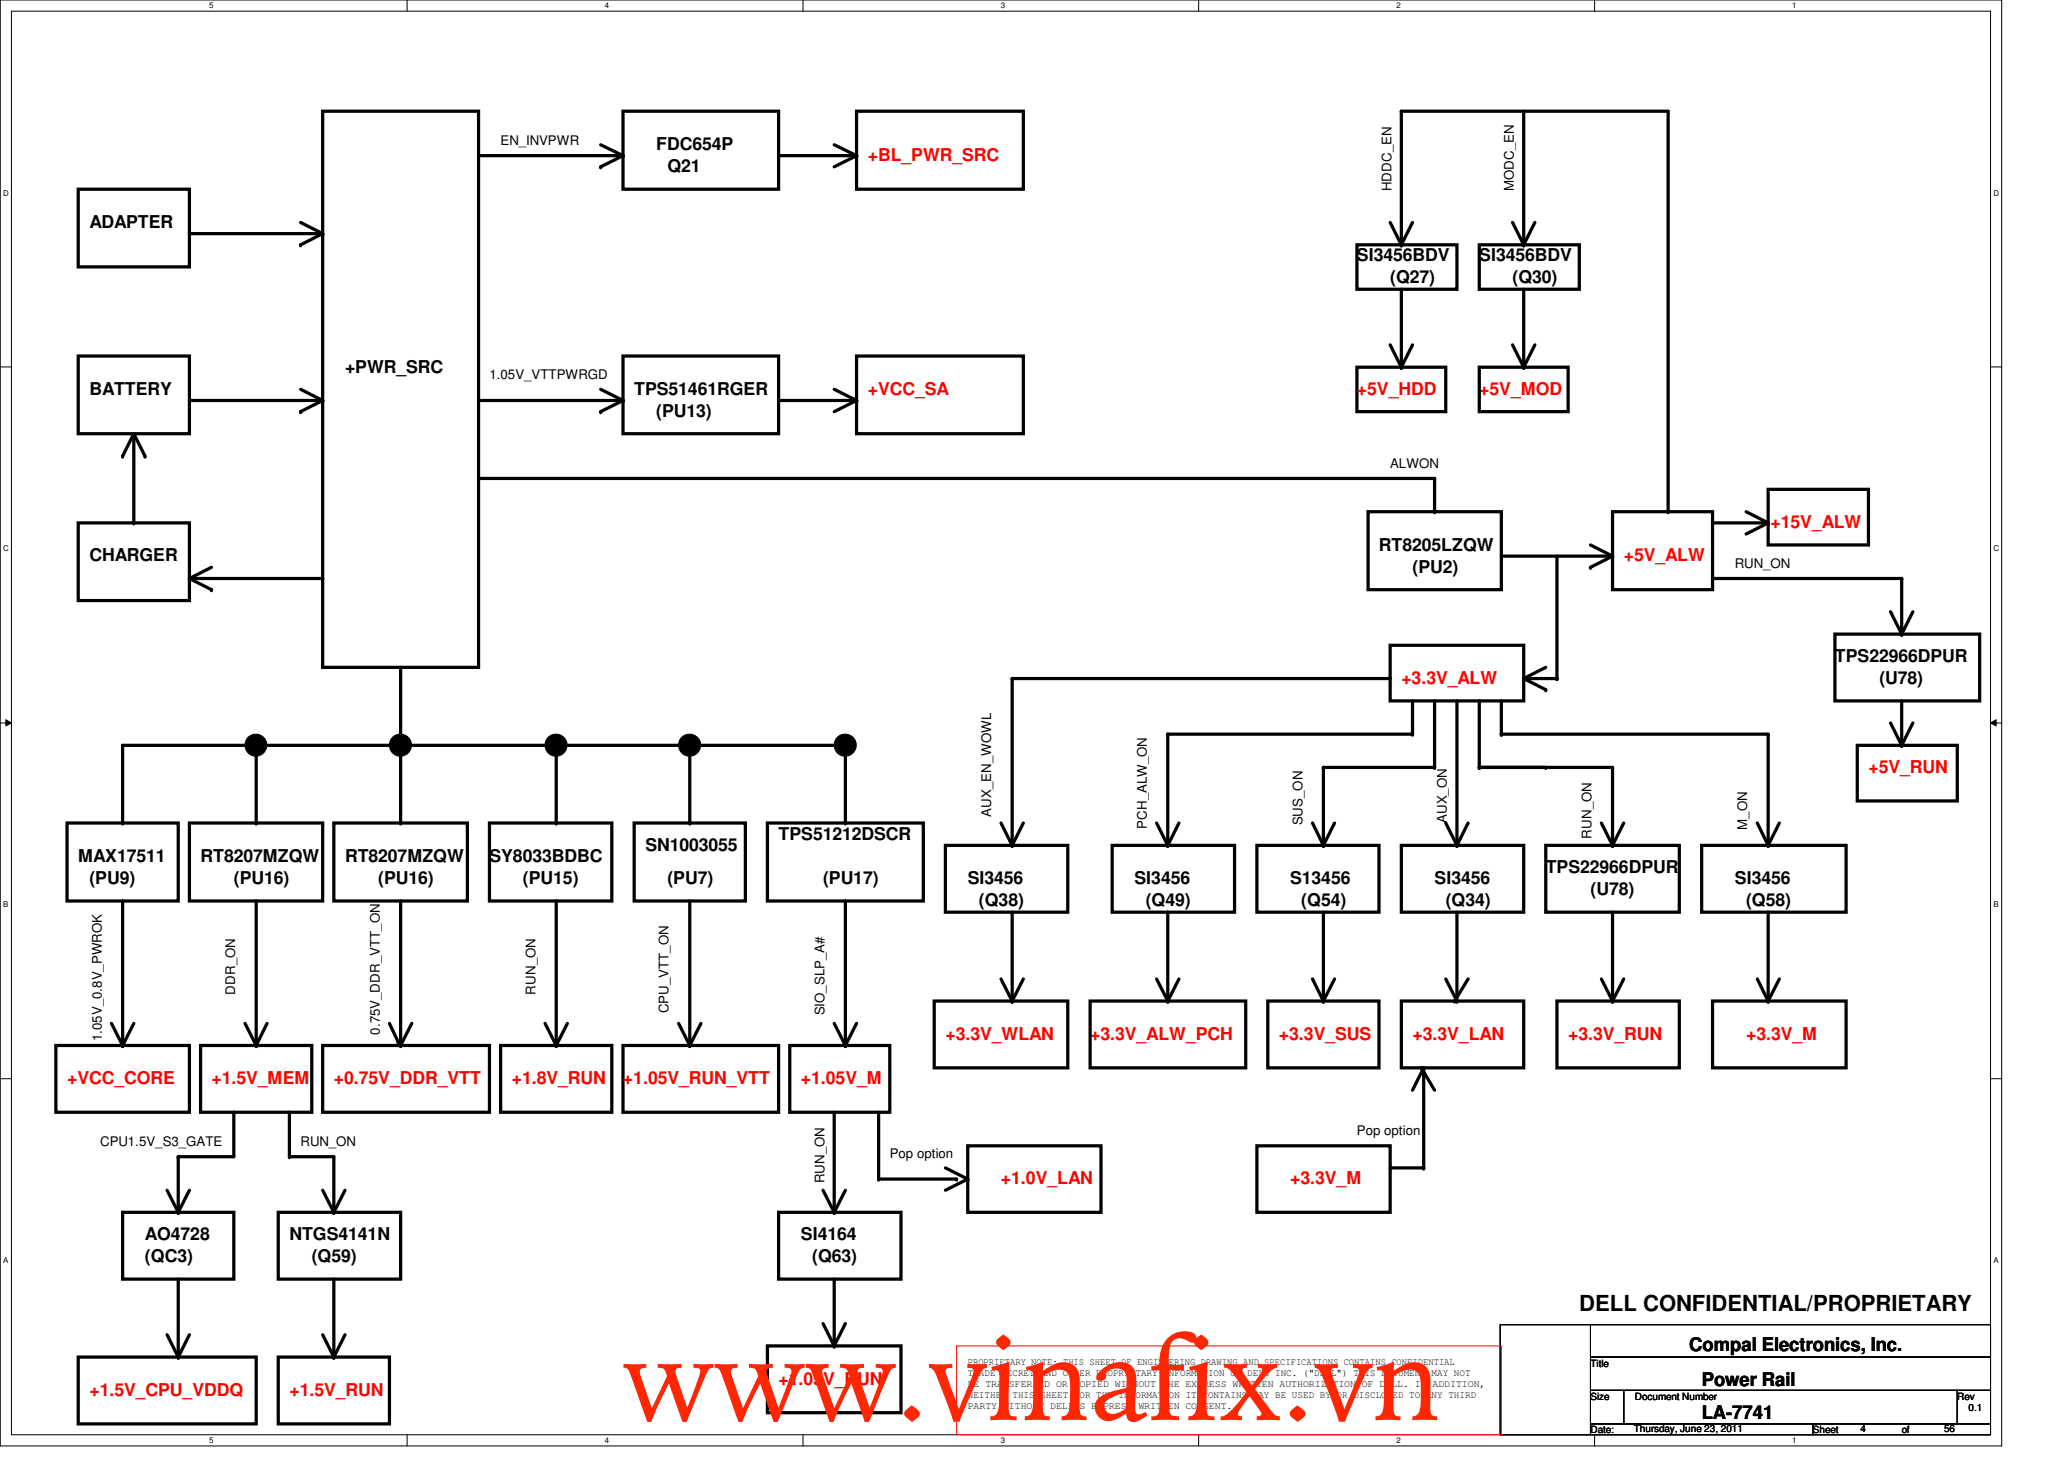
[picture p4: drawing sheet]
<svg xmlns="http://www.w3.org/2000/svg" width="297mm" height="210mm" viewBox="0 0 297 210" stroke-linecap="round" stroke-linejoin="round" font-family="sans-serif">
<defs><g id="words">
<text font-size="16.9" fill="#ff2600" x="89.6" y="204.3">www.vinafix.vn</text>
<text font-size="3.2" x="227.3" y="188.6">DELL CONFIDENTIAL/PROPRIETARY</text>
<g font-size="2.7">
<text x="243.1" y="194.4">Compal Electronics, Inc.</text>
<text x="244.9" y="199.4">Power Rail</text>
<text x="244.9" y="204.2">LA-7741</text>
</g>
<g font-size="2.5">
<text x="94.4" y="21.6">FDC654P</text>
<text x="96.1" y="24.8">Q21</text>
<text x="12.9" y="32.8">ADAPTER</text>
<text x="195.3" y="37.6">SI3456BDV</text>
<text x="200.1" y="40.8">(Q27)</text>
<text x="212.9" y="37.6">SI3456BDV</text>
<text x="217.7" y="40.8">(Q30)</text>
<text x="49.7" y="53.6">+PWR_SRC</text>
<text x="12.9" y="56.8">BATTERY</text>
<text x="91.3" y="56.8">TPS51461RGER</text>
<text x="94.4" y="60">(PU13)</text>
<text x="12.9" y="80.8">CHARGER</text>
<text x="198.5" y="79.2">RT8205LZQW</text>
<text x="203.3" y="82.4">(PU2)</text>
<text x="264.1" y="95.2">TPS22966DPUR</text>
<text x="270.5" y="98.4">(U78)</text>
<text x="11.3" y="124">MAX17511</text>
<text x="28.9" y="124">RT8207MZQW</text>
<text x="49.7" y="124">RT8207MZQW</text>
<text x="70.4" y="124">SY8033BDBC</text>
<text x="92.9" y="122.4">SN1003055</text>
<text x="112.1" y="120.8">TPS51212DSCR</text>
<text x="222.5" y="125.6">TPS22966DPUR</text>
<text x="12.9" y="127.2">(PU9)</text>
<text x="33.7" y="127.2">(PU16)</text>
<text x="54.4" y="127.2">(PU16)</text>
<text x="75.3" y="127.2">(PU15)</text>
<text x="96.1" y="127.2">(PU7)</text>
<text x="118.4" y="127.2">(PU17)</text>
<text x="139.3" y="127.2">SI3456</text>
<text x="140.9" y="130.4">(Q38)</text>
<text x="163.3" y="127.2">SI3456</text>
<text x="164.9" y="130.4">(Q49)</text>
<text x="185.7" y="127.2">S13456</text>
<text x="187.3" y="130.4">(Q54)</text>
<text x="206.5" y="127.2">SI3456</text>
<text x="208.1" y="130.4">(Q34)</text>
<text x="228.9" y="128.8">(U78)</text>
<text x="249.7" y="127.2">SI3456</text>
<text x="251.3" y="130.4">(Q58)</text>
<text x="20.9" y="178.4">AO4728</text>
<text x="41.7" y="178.4">NTGS4141N</text>
<text x="115.3" y="178.4">SI4164</text>
<text x="20.9" y="181.6">(QC3)</text>
<text x="44.9" y="181.6">(Q59)</text>
<text x="116.9" y="181.6">(Q63)</text>
</g>
<g font-size="2.5" fill="#f00">
<text x="124.9" y="23.2">+BL_PWR_SRC</text>
<text x="124.9" y="56.8">+VCC_SA</text>
<text x="195.3" y="56.8">+5V_HDD</text>
<text x="212.9" y="56.8">+5V_MOD</text>
<text x="254.8" y="76">+15V_ALW</text>
<text x="233.7" y="80.8">+5V_ALW</text>
<text x="201.7" y="98.4">+3.3V_ALW</text>
<text x="268.9" y="111.2">+5V_RUN</text>
<text x="136.1" y="149.6">+3.3V_WLAN</text>
<text x="156.9" y="149.6">+3.3V_ALW_PCH</text>
<text x="184.1" y="149.6">+3.3V_SUS</text>
<text x="203.3" y="149.6">+3.3V_LAN</text>
<text x="225.7" y="149.6">+3.3V_RUN</text>
<text x="251.3" y="149.6">+3.3V_M</text>
<text x="9.6" y="156">+VCC_CORE</text>
<text x="30.4" y="156">+1.5V_MEM</text>
<text x="48" y="156">+0.75V_DDR_VTT</text>
<text x="73.7" y="156">+1.8V_RUN</text>
<text x="89.7" y="156">+1.05V_RUN_VTT</text>
<text x="115.3" y="156">+1.05V_M</text>
<text x="144.1" y="170.4">+1.0V_LAN</text>
<text x="185.7" y="170.4">+3.3V_M</text>
<text x="12.9" y="200.8">+1.5V_CPU_VDDQ</text>
<text x="41.7" y="200.8">+1.5V_RUN</text>
<text x="112.1" y="199.2">+1.05V_RUN</text>
</g>
<g font-size="1.9">
<text x="72" y="20.9">EN_INVPWR</text>
<text x="200.2" y="27.5" transform="rotate(-90 200.2 27.5)">HDDC_EN</text>
<text x="217.8" y="27.5" transform="rotate(-90 217.8 27.5)">MODC_EN</text>
<text x="70.4" y="54.5">1.05V_VTTPWRGD</text>
<text x="200.1" y="67.3">ALWON</text>
<text x="249.7" y="81.7">RUN_ON</text>
<text x="142.7" y="117.5" transform="rotate(-90 142.7 117.5)">AUX_EN_WOWL</text>
<text x="165.1" y="119.2" transform="rotate(-90 165.1 119.2)">PCH_ALW_ON</text>
<text x="187.4" y="118.7" transform="rotate(-90 187.4 118.7)">SUS_ON</text>
<text x="208.2" y="118.4" transform="rotate(-90 208.2 118.4)">AUX_ON</text>
<text x="251.5" y="119.4" transform="rotate(-90 251.5 119.4)">M_ON</text>
<text x="229.1" y="120.7" transform="rotate(-90 229.1 120.7)">RUN_ON</text>
<text x="33.8" y="143.1" transform="rotate(-90 33.8 143.1)">DDR_ON</text>
<text x="77" y="143.1" transform="rotate(-90 77 143.1)">RUN_ON</text>
<text x="14.6" y="149.8" transform="rotate(-90 14.6 149.8)">1.05V_0.8V_PWROK</text>
<text x="54.6" y="148.8" transform="rotate(-90 54.6 148.8)">0.75V_DDR_VTT_ON</text>
<text x="96.2" y="145.8" transform="rotate(-90 96.2 145.8)">CPU_VTT_ON</text>
<text x="118.7" y="146.1" transform="rotate(-90 118.7 146.1)">SIO_SLP_A#</text>
<text x="14.4" y="164.9">CPU1.5V_S3_GATE</text>
<text x="43.3" y="164.9">RUN_ON</text>
<text x="128.1" y="166.5">Pop option</text>
<text x="195.3" y="163.3">Pop option</text>
<text x="118.7" y="170.3" transform="rotate(-90 118.7 170.3)">RUN_ON</text>
</g>
<g font-size="1.4">
<text x="139.3" y="196.4">PROPRIETARY NOTE: THIS SHEET OF ENGINEERING DRAWING AND SPECIFICATIONS CONTAINS CONFIDENTIAL</text>
<text x="139.3" y="198">TRADE SECRET AND OTHER PROPRIETARY INFORMATION OF DELL INC. (&quot;DELL&quot;) THIS DOCUMENT MAY NOT</text>
<text x="228.9" y="196.6">Title</text>
<text x="139.3" y="199.6">BE TRANSFERRED OR COPIED WITHOUT THE EXPRESS WRITTEN AUTHORIZATION OF DELL. IN ADDITION,</text>
<text x="139.3" y="201.1">NEITHER THIS SHEET NOR THE INFORMATION IT CONTAINS WAY BE USED BY OR DISCLOSED TO ANY THIRD</text>
<text x="139.3" y="202.7">PARTY WITHOUT DELL'S EXPRESS WRITTEN CONSENT.</text>
<text x="228.9" y="201.4">Size</text>
<text x="235.3" y="201.4">Document Number</text>
<text x="281.7" y="201.4">Rev</text>
<text x="283.3" y="203">0.1</text>
<text x="228.9" y="206.2">Date:</text>
<text x="235.1" y="206">Thursday, June 23, 2011</text>
<text x="260.9" y="206.2">Sheet</text>
<text x="267.8" y="206">4</text>
<text x="273.7" y="206.2">of</text>
<text x="279.8" y="206">56</text>
</g>
<g font-size="1.1">
<text x="30.1" y="1.1">5</text>
<text x="87" y="1.1">4</text>
<text x="144" y="1.1">3</text>
<text x="201" y="1.1">2</text>
<text x="257.9" y="1.1">1</text>
<text x=".5" y="28.2">D</text>
<text x="286.9" y="28.2">D</text>
<text x=".5" y="79.3">C</text>
<text x="286.9" y="79.3">C</text>
<text x=".5" y="130.6">B</text>
<text x="286.9" y="130.6">B</text>
<text x=".5" y="181.7">A</text>
<text x="286.9" y="181.7">A</text>
<text x="30.1" y="207.6">5</text>
<text x="87" y="207.6">4</text>
<text x="144" y="207.6">3</text>
<text x="201" y="207.6">2</text>
<text x="257.9" y="207.6">1</text>
</g>
</g></defs>
<path d="M0 0h288.1v208h-288.1zM1.6 1.6h284.9v204.8h-284.9z" fill="none" stroke="#000" stroke-width=".14"/>
<g fill="#fff">
<path d="M30.1 .2h.6v1.2h-.6z"/>
<path d="M30.1 206.6h.6v1.2h-.6z"/>
</g>
<path d="M58.6 0v1.6M58.6 206.4v1.6" fill="none" stroke="#000" stroke-width=".14"/>
<g fill="#fff">
<path d="M87 .2h.6v1.2h-.6z"/>
<path d="M87 206.6h.6v1.2h-.6z"/>
</g>
<path d="M115.6 0v1.6M115.6 206.4v1.6" fill="none" stroke="#000" stroke-width=".14"/>
<g fill="#fff">
<path d="M144 .2h.6v1.2h-.6z"/>
<path d="M144 206.6h.6v1.2h-.6z"/>
</g>
<path d="M172.5 0v1.6M172.5 206.4v1.6" fill="none" stroke="#000" stroke-width=".14"/>
<g fill="#fff">
<path d="M201 .2h.5v1.2h-.5z"/>
<path d="M201 206.6h.5v1.2h-.5z"/>
</g>
<path d="M229.5 0v1.6M229.5 206.4v1.6" fill="none" stroke="#000" stroke-width=".14"/>
<g fill="#fff">
<path d="M257.9 .2h.6v1.2h-.6z"/>
<path d="M257.9 206.6h.6v1.2h-.6z"/>
<path d="M.5 27.2h.7v1.2h-.7z"/>
<path d="M286.9 27.2h.8v1.2h-.8z"/>
<path d="M.5 78.4h.7v1.1h-.7z"/>
<path d="M286.9 78.4h.8v1.1h-.8z"/>
</g>
<path d="M0 52.8h1.6M286.5 52.8h1.6" fill="none" stroke="#000" stroke-width=".14"/>
<g fill="#fff">
<path d="M.5 129.6h.7v1.2h-.7z"/>
<path d="M286.9 129.6h.7v1.2h-.7z"/>
</g>
<path d="M0 104h1.6M.8 103.5l.8 .5-.8 .4zM286.5 104l.8-.5v.9zM286.5 104h1.6" fill="none" stroke="#000" stroke-width=".14"/>
<path d="M.8 103.5l.8 .5-.8 .4zM286.5 104l.8-.5v.9z" fill="#000"/>
<g fill="#fff">
<path d="M.5 180.8h.7v1.1h-.7z"/>
<path d="M286.9 180.8h.7v1.1h-.7z"/>
</g>
<g fill="none" stroke="#000" stroke-width=".14">
<path d="M0 155.2h1.6M286.5 155.2h1.6M215.9 190.6h13v15.8h-13zM228.9 190.6h57.6v4.6h-57.6zM228.9 195.2h57.6v4.8h-57.6zM228.9 200h4.8v4.9h-4.8zM228.9 204.9h32v1.5h-32zM233.7 200h48v4.9h-48zM260.9 204.9h25.6v1.5h-25.6zM281.7 200h4.8v4.9h-4.8z"/>
<circle cx="36.8" cy="107.2" r="1.58"/>
<circle cx="57.6" cy="107.2" r="1.6"/>
<circle cx="80" cy="107.2" r="1.6"/>
<circle cx="99.2" cy="107.2" r="1.6"/>
<circle cx="121.6" cy="107.2" r="1.6"/>
</g>
<path d="M137.7 193.6h78.4v12.8h-78.4z" fill="none" stroke="#f00" stroke-width=".14"/>
<g fill="none" stroke="#000" stroke-width=".47">
<path d="M46.4 16h22.5v80h-22.5zM89.7 16h22.4v11.2h-22.4zM123.3 16h24v11.2h-24zM219.3 16v19.2M11.3 27.2h16v11.2h-16zM27.3 33.6h19.1M43.3 32l3.1 1.6M46.4 33.6l-3.1 1.6M68.9 22.4h20.8M86.4 20.8l3.3 1.6M89.7 22.4l-3.3 1.6M112.1 22.4h11.2"/>
<path d="M120.1 20.8l3.2 1.6M123.3 22.4l-3.2 1.6M195.3 35.2h14.4v6.4h-14.4zM200.1 32l1.6 3.2M201.7 35.2v-19.2h38.4v57.6M203.3 32l-1.6 3.2M212.9 35.2h14.4v6.4h-14.4zM217.7 32l1.6 3.2M220.9 32l-1.6 3.2M11.3 51.2h16v11.2h-16zM27.3 57.6h19.1M43.3 56l3.1 1.6"/>
<path d="M46.4 57.6l-3.1 1.6M68.9 57.6h20.8M86.4 56l3.3 1.6M89.7 51.2h22.4v11.2h-22.4zM89.7 57.6l-3.3 1.6M112.1 57.6h11.2M120.1 56l3.2 1.6M123.3 51.2h24v11.2h-24zM123.3 57.6l-3.2 1.6M195.3 52.8h12.8v6.4h-12.8zM200.1 49.6l1.6 3.2M201.7 41.6v11.2"/>
<path d="M203.3 49.6l-1.6 3.2M212.9 52.8h12.8v6.4h-12.8zM217.7 49.6l1.6 3.2M219.3 41.6v11.2M220.9 49.6l-1.6 3.2M11.3 75.2h16v11.2h-16zM19.3 62.4l-1.7 3.2M19.3 62.4l1.6 3.2M19.3 62.4v12.8M68.9 68.8h137.6v4.8M196.9 73.6h19.2v11.2h-19.2zM228.9 78.4l3.2 1.6"/>
<path d="M232.1 73.6h14.4v11.2h-14.4zM246.5 75.2h8M251.3 73.6l3.2 1.6M254.5 70.4h14.4v8h-14.4zM254.5 75.2l-3.2 1.6M27.3 83.2h19.1M27.3 83.2l3.1 1.6M30.4 81.6l-3.1 1.6M57.7 96v22.4M200.1 92.8h19.2v8h-19.2zM200.1 97.6h-54.4v24M216.1 80h16"/>
<path d="M219.3 97.6l3.2 1.6M222.5 96l-3.2 1.6M224.1 80v17.6h-4.8M232.1 80l-3.2 1.6M246.5 83.2h27.2v8M264.1 91.2h20.8v9.6h-20.8zM272.1 88l1.6 3.2M275.3 88l-1.6 3.2M9.6 118.4h16.1v11.2h-16.1zM17.6 118.4v-11.2h104.1v11.2M27.3 118.4h19.1v11.2h-19.1zM36.9 107.2v11.2"/>
<path d="M48 118.4h19.3v11.2h-19.3zM70.4 118.4h17.6v11.2h-17.6zM80 107.2v11.2M91.3 118.4h16v11.2h-16zM99.3 107.2v11.2M110.4 118.4h22.5v11.2h-22.5zM144.1 118.4l1.6 3.2M147.3 118.4l-1.6 3.2M166.5 118.4l1.6 3.2M169.7 118.4l-1.6 3.2M188.9 118.4l1.6 3.2M192.1 118.4l-1.6 3.2"/>
<path d="M203.3 100.8v4.8h-35.2v16M206.5 100.8v9.6h-16v11.2M208.1 118.4l1.6 3.2M209.7 100.8v20.8M211.3 118.4l-1.6 3.2M212.9 100.8v9.6h19.2v11.2M216.1 100.8v4.8h38.4v16M230.5 118.4l1.6 3.2M233.7 118.4l-1.6 3.2M252.9 118.4l1.6 3.2M256.1 118.4l-1.6 3.2M267.3 107.2h14.4v8h-14.4z"/>
<path d="M272.1 104l1.6 3.2M273.7 100.8v6.4M275.3 104l-1.6 3.2M17.6 129.6v20.8M36.9 129.6v20.8M57.7 129.6v20.8l1.6-3.2M80 129.6v20.8M99.3 129.6v20.8M121.7 129.6v20.8M136.1 121.6h17.6v9.6h-17.6zM145.7 131.2v12.8M160.1 121.6h17.6v9.6h-17.6z"/>
<path d="M168.1 131.2v12.8M180.9 121.6h17.6v9.6h-17.6zM190.5 131.2v12.8M201.7 121.6h17.6v9.6h-17.6zM209.7 131.2v12.8l-1.6-3.2M222.5 121.6h19.2v9.6h-19.2zM232.1 131.2v12.8M244.9 121.6h20.8v9.6h-20.8zM254.5 131.2v12.8M8 150.4h19.3v9.6h-19.3zM16 147.2l1.6 3.2M19.3 147.2l-1.7 3.2"/>
<path d="M28.9 150.4h16v9.6h-16zM35.3 147.2l1.6 3.2M38.4 147.2l-1.5 3.2M46.4 150.4h24v9.6h-24zM56 147.2l1.3 2.7M72 150.4h16v9.6h-16zM78.4 147.2l1.6 3.2M81.7 147.2l-1.7 3.2M89.7 150.4h22.4v9.6h-22.4zM97.7 147.2l1.6 3.2M100.9 147.2l-1.6 3.2M113.7 150.4h14.4v9.6h-14.4z"/>
<path d="M120.1 147.2l1.6 3.2M123.3 147.2l-1.6 3.2M134.4 144h19.3v9.6h-19.3zM144.1 140.8l1.6 3.2M147.3 140.8l-1.6 3.2M156.9 144h22.4v9.6h-22.4zM166.5 140.8l1.6 3.2M169.7 140.8l-1.6 3.2M182.5 144h16v9.6h-16zM188.9 140.8l1.6 3.2M192.1 140.8l-1.6 3.2M201.7 144h17.6v9.6h-17.6z"/>
<path d="M203.3 156.8l1.6-3.2v14.4h-4.8M204.6 153.6l1.9 3.2M211.3 140.8l-2 3.2M224.1 144h17.6v9.6h-17.6zM230.5 140.8l1.6 3.2M233.7 140.8l-1.6 3.2M246.5 144h19.2v9.6h-19.2zM252.9 140.8l1.6 3.2M256.1 140.8l-1.6 3.2M17.6 174.4h16.1v9.6h-16.1zM24 171.2l1.7 3.2M27.3 171.2l-1.6 3.2"/>
<path d="M33.7 160v6.4h-8v8M40 174.4h17.7v9.6h-17.7zM41.7 160v6.4h6.3v8M46.4 171.2l1.6 3.2M49.7 171.2l-1.7 3.2M112.1 174.4h17.6v9.6h-17.6zM118.4 171.2l1.7 3.2M120.1 160v14.4M121.7 171.2l-1.6 3.2M126.4 160v9.6h11.3M136.1 168l3.2 1.6-3.2 1.6M139.3 164.8h19.1v9.6h-19.1z"/>
<path d="M180.9 164.8h19.2v9.6h-19.2zM11.3 195.2h25.6v9.7h-25.6zM24 192l1.7 3.2M25.7 184v11.2M27.3 192l-1.6 3.2M40 195.2h16v9.7h-16zM46.4 192l1.6 3.2M48 184v11.2M49.7 192l-1.7 3.2M110.4 193.6h19.3v9.6h-19.3zM118.4 190.4l1.7 3.2M120.1 184v9.6"/>
<path d="M121.7 190.4l-1.6 3.2"/>
</g>
<g fill="#000">
<circle cx="201.7" cy="16" r=".23"/>
<circle cx="43.3" cy="35.2" r=".23"/>
<circle cx="46.4" cy="33.6" r=".23"/>
<circle cx="86.4" cy="24" r=".23"/>
<circle cx="89.7" cy="22.4" r=".23"/>
<circle cx="123.3" cy="22.4" r=".23"/>
<circle cx="201.7" cy="35.2" r=".23"/>
<circle cx="219.3" cy="35.2" r=".23"/>
<circle cx="43.3" cy="59.2" r=".23"/>
<circle cx="46.4" cy="57.6" r=".23"/>
<circle cx="86.4" cy="59.2" r=".23"/>
<circle cx="89.7" cy="57.6" r=".23"/>
<circle cx="123.3" cy="57.6" r=".23"/>
<circle cx="201.7" cy="52.8" r=".23"/>
<circle cx="219.3" cy="52.8" r=".23"/>
<circle cx="17.6" cy="65.6" r=".23"/>
<circle cx="19.3" cy="75.2" r=".23"/>
<circle cx="20.9" cy="65.6" r=".23"/>
<circle cx="206.5" cy="73.6" r=".23"/>
<circle cx="206.5" cy="68.8" r=".23"/>
<circle cx="240.1" cy="73.6" r=".23"/>
<circle cx="254.5" cy="75.2" r=".23"/>
<circle cx="27.3" cy="83.2" r=".23"/>
<circle cx="30.4" cy="84.8" r=".23"/>
<circle cx="46.4" cy="83.2" r=".23"/>
<circle cx="145.7" cy="97.6" r=".23"/>
<circle cx="219.3" cy="97.6" r=".23"/>
<circle cx="222.5" cy="99.2" r=".23"/>
<circle cx="224.1" cy="97.6" r=".23"/>
<circle cx="228.9" cy="81.6" r=".23"/>
<circle cx="232.1" cy="80" r=".23"/>
<circle cx="273.7" cy="83.2" r=".23"/>
<circle cx="273.7" cy="91.2" r=".23"/>
<circle cx="17.6" cy="118.4" r=".23"/>
<circle cx="36.9" cy="118.4" r=".23"/>
<circle cx="57.7" cy="107.2" r=".23"/>
<circle cx="57.7" cy="118.4" r=".23"/>
<circle cx="80" cy="118.4" r=".23"/>
<circle cx="99.3" cy="118.4" r=".23"/>
<circle cx="121.7" cy="107.2" r=".23"/>
<circle cx="121.7" cy="118.4" r=".23"/>
<circle cx="168.1" cy="105.6" r=".23"/>
<circle cx="190.5" cy="110.4" r=".23"/>
<circle cx="203.3" cy="105.6" r=".23"/>
<circle cx="206.5" cy="110.4" r=".23"/>
<circle cx="212.9" cy="110.4" r=".23"/>
<circle cx="216.1" cy="105.6" r=".23"/>
<circle cx="222.5" cy="110.4" r=".23"/>
<circle cx="273.7" cy="107.2" r=".23"/>
<circle cx="145.7" cy="121.6" r=".23"/>
<circle cx="168.1" cy="121.6" r=".23"/>
<circle cx="190.5" cy="121.6" r=".23"/>
<circle cx="209.7" cy="121.6" r=".23"/>
<circle cx="232.1" cy="121.6" r=".23"/>
<circle cx="254.5" cy="121.6" r=".23"/>
<circle cx="17.6" cy="150.4" r=".23"/>
<circle cx="36.9" cy="150.4" r=".23"/>
<circle cx="57.3" cy="149.9" r=".23"/>
<circle cx="57.7" cy="150.4" r=".23"/>
<circle cx="80" cy="150.4" r=".23"/>
<circle cx="99.3" cy="150.4" r=".23"/>
<circle cx="121.7" cy="150.4" r=".23"/>
<circle cx="145.7" cy="144" r=".23"/>
<circle cx="168.1" cy="144" r=".23"/>
<circle cx="190.5" cy="144" r=".23"/>
<circle cx="204.6" cy="153.6" r=".23"/>
<circle cx="204.9" cy="153.6" r=".23"/>
<circle cx="209.3" cy="144" r=".23"/>
<circle cx="209.7" cy="144" r=".23"/>
<circle cx="232.1" cy="144" r=".23"/>
<circle cx="254.5" cy="144" r=".23"/>
<circle cx="25.7" cy="174.4" r=".23"/>
<circle cx="25.7" cy="166.4" r=".23"/>
<circle cx="33.7" cy="160" r=".23"/>
<circle cx="41.7" cy="166.4" r=".23"/>
<circle cx="41.7" cy="160" r=".23"/>
<circle cx="48" cy="174.4" r=".23"/>
<circle cx="120.1" cy="174.4" r=".23"/>
<circle cx="126.4" cy="169.6" r=".23"/>
<circle cx="137.7" cy="169.6" r=".23"/>
<circle cx="139.3" cy="169.6" r=".23"/>
<circle cx="204.9" cy="168" r=".23"/>
<circle cx="25.7" cy="195.2" r=".23"/>
<circle cx="48" cy="195.2" r=".23"/>
<circle cx="120.1" cy="193.6" r=".23"/>
</g>
<g fill="#000">
<circle cx="36.8" cy="107.2" r="1.58"/>
<circle cx="57.6" cy="107.2" r="1.6"/>
<circle cx="80" cy="107.2" r="1.6"/>
<circle cx="99.2" cy="107.2" r="1.6"/>
<circle cx="121.6" cy="107.2" r="1.6"/>
</g>
<use href="#words"/>
</svg>
